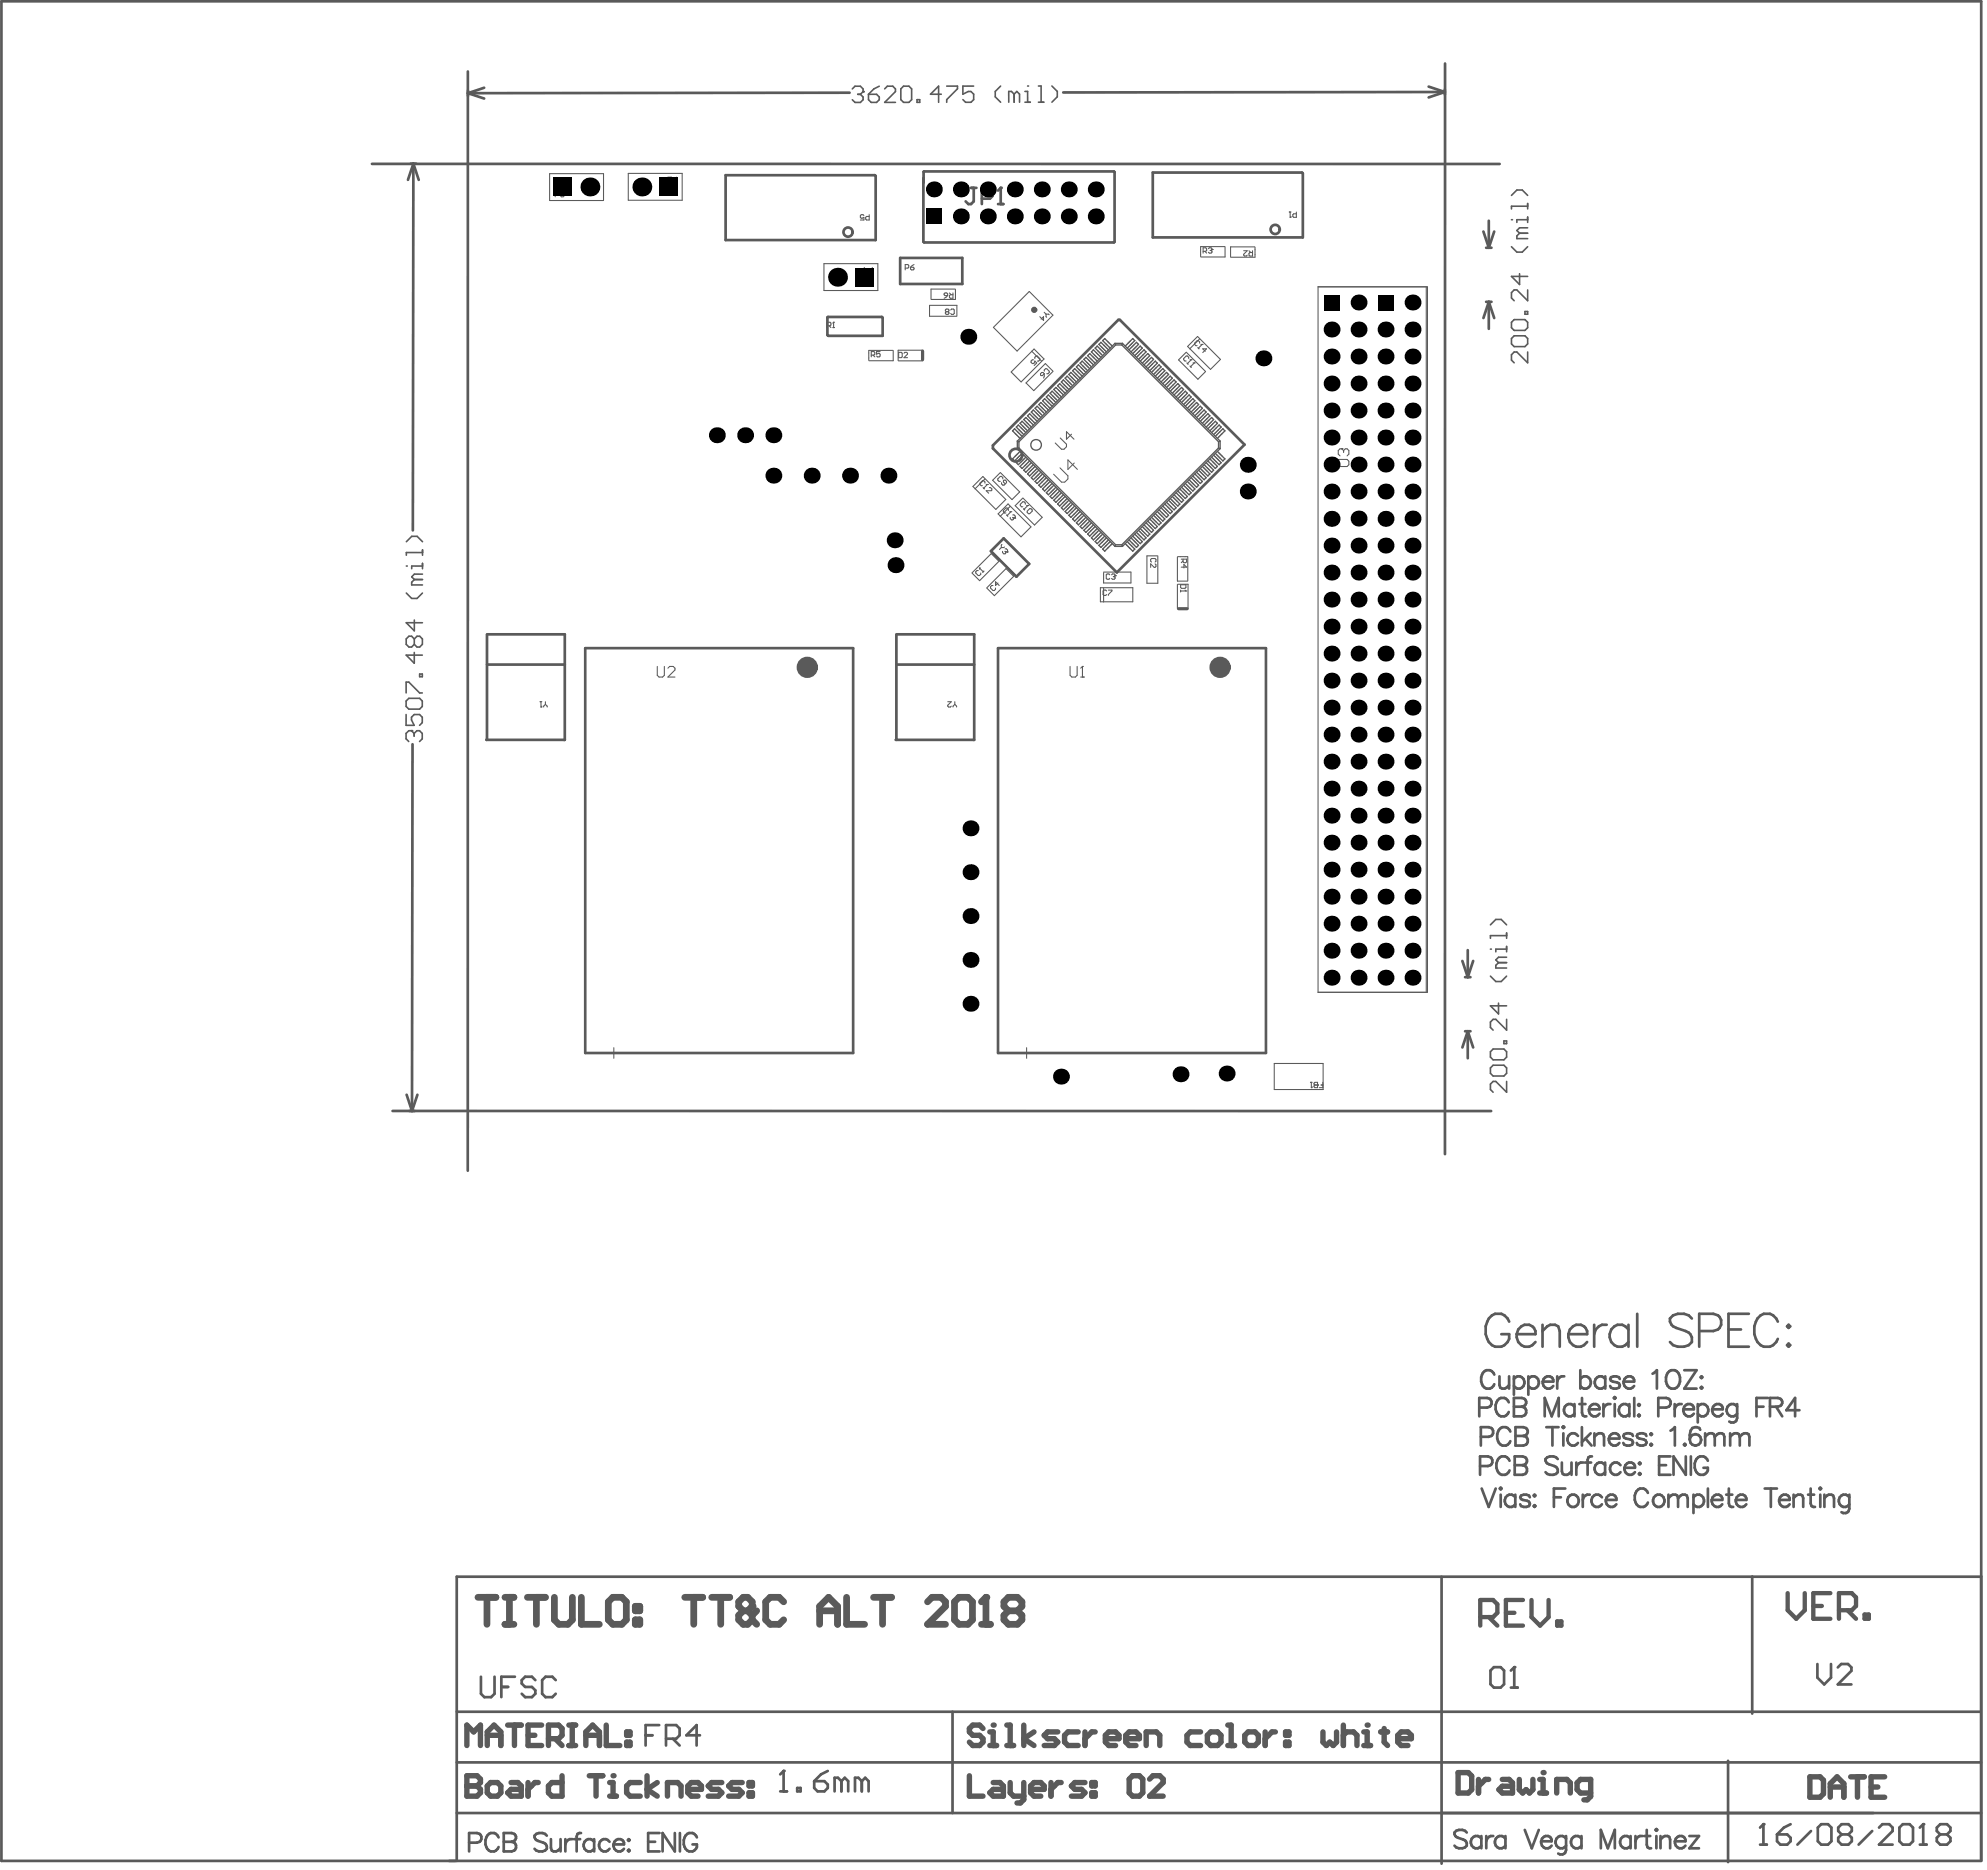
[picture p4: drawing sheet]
<svg xmlns="http://www.w3.org/2000/svg" width="622mm" height="585mm" viewBox="0 0 622 585" stroke-linecap="round" stroke-linejoin="round" font-family="sans-serif">
<g fill="none" stroke="#5a5a5a" stroke-width=".84">
<path d="M227 54.8h46.7l.2 .3v20h-46.9zM288.9 55.7v19.9l.2 .2h59.4l.2-.2v-21.8l-.2-.2h-59.4l-.2 3.6M303.8 58.8h1.7M304.6 58.8v4.2l-.8 .8h-.9l-.8-.8M313.1 58.8v5M360.6 54h46.7l.3 .2v20.1h-47zM307.1 62.1h2.6l.8-.8v-1.7l-.8-.8h-2.6v5M312.2 63.8h1.7M259 99.1h16.9l.2 .3v5.6h-17l-.3-.2v-5.5zM281.6 80.7h19.4v8.1h-19.4zM349.9 100h.4l39 39.1-39.9 40-38.8-38.8v-1zM314 168.4l8 8-4 4-8-8z"/>
<path d="M152.3 198.4h24.4v33h-24.5l.1-.1v-32.7M280.4 198.4h24.4v33h-24.5l.1-.1v-32.7M152.3 207.9h24.4M280.4 207.9h24.4"/>
</g>
<g fill="none" stroke="#5a5a5a" stroke-width=".33">
<path d="M171.9 54.3h16.9v8.4h-16.9zM196.5 54.2h16.9v8.4h-16.9zM375.6 77.2v3.1M375.6 77.1h7.6M383.2 77.2v3.2h-7.5M392.5 77.2h-7.5v3.2M392.6 77.3v3.1M257.8 82.5h16.8v8.4h-16.8zM291.3 93.7h7.6M298.8 90.4h-7.5v3.2M298.9 90.5v3.1M299.3 98.8v-3.3h-8.5v3.4h8.5"/>
<path d="M322 91.2l7.4 7.4-11.2 11.2-7.4-7.4zM385 80.5h7.6M412.3 89.7h34.3v220.7h-34.3zM446.2 89.7v220.7M271.8 109.6v3.1M271.8 109.6h7.5M279.4 109.7v3.1h-7.5M281 112.9h7.5M288.5 109.5h-7.5v3.3M322.7 109.8l3.1 3.1M323.5 109.2l3.1 3.1-7.2 7.2-3.1-3.2zM329.3 116l-2.3-2.3-6 6.1 2.4 2.4 6-6.1"/>
<path d="M371.1 110.2l6 6-2.4 2.4-6-6 2.3-2.3M374.6 105.2l7.2 7.2-3.1 3.1-7.2-7.1zM375.3 106l-3.1 3.1M307.5 149l7.1 7.2-3.1 3.1-7.1-7.1zM308.1 149.8l-3.1 3.1M312.9 147.8l6.1 6.1-2.4 2.4-6.1-6.1 2.3-2.3M315.3 157.6l7.2 7.2-3.1 3.1-7.2-7.2zM316 158.4l-3.1 3.1M320 155.8l6 6-2.4 2.4-6-6 2.3-2.3M304 179.2l6.1-6 2.4 2.4-6 6-2.3-2.3M345.2 178.9h8.6v3.4h-8.6v-3.2M362 173.9h-3.2v8.5h3.4v-8.5"/>
<path d="M368.3 174.2v7.6h3.2M368.5 174.1h3l.1 7.6M308.7 183.9l6-6.1 2.4 2.5-6 6-2.3-2.3M344.2 183.8h10.2v4.4h-10.2zM345.2 183.9v4.4M368.3 182.8v7.5M368.4 182.7h3.3v7.6M190.4 329.4h3.3M192 327.7v3.3M319.5 329.4h3.3M321.2 327.7v3.3M413.9 340.7v-8.1h-15.3v8.2h15.4"/>
</g>
<path d="M314 168.4l8 8-4 4-8-8z" fill="none" stroke="#5a5a5a" stroke-width=".5"/>
<path d="M288.6 109.8v2.7M368.7 190.4h2.7" fill="none" stroke="#5a5a5a" stroke-width="1"/>
<path d="M183.1 202.7h83.8v126.7h-83.8zM312.2 202.7h83.8v126.7h-83.8z" fill="none" stroke="#5a5a5a" stroke-width=".83"/>
<circle cx="313.1" cy="58.8" r=".42" fill="#5a5a5a"/>
<path d="M313.1 58.8l-.9 .8" fill="none" stroke="#5a5a5a" stroke-width=".84"/>
<path d="M173.7 61h.8l.3-.3v-.5l-.3-.3h-.8v1.7M175.3 60.2l.3-.3h.6l.2 .5" fill="none" stroke="#5a5a5a" stroke-width=".33"/>
<circle cx="176.4" cy="60.4" r=".17" fill="#5a5a5a"/>
<path d="M175.9 60.7h.3M176.2 60.7l.2 .3-.2 .6h-.6l-.3-.3M176.4 60.4l-.2 .3M313.2 171.3l-.5 .6M313.4 170.3l-.2 1M314.2 171.1l-1 .2M314.4 171.7h.4l.4 .4-.2 .5" fill="none" stroke="#5a5a5a" stroke-width=".33"/>
<circle cx="315" cy="172.6" r=".17" fill="#5a5a5a"/>
<path d="M376.4 78.6h.8l.3-.3v-.5l-.3-.3h-.8v1.7M376.9 78.6l.6 .6M378 77.8l.3-.3h.6l.2 .6M313.6 172.4v.4l.4 .4 .6-.2v-.4M314.4 172.4l.2 .2M314.6 172.6h.4" fill="none" stroke="#5a5a5a" stroke-width=".33"/>
<circle cx="379.1" cy="78.1" r=".17" fill="#5a5a5a"/>
<path d="M378.6 78.3h.3M378.9 78.3l.2 .3-.2 .6h-.6l-.3-.3M379.1 78.1l-.2 .2M389.1 78.4h1.1l-1.1 1.1 .2 .6h.6l.3-.3M390.7 78.4l.6 .6M391.8 78.4v1.7h-.8l-.3-.3v-.5l.3-.3h.8M258.8 101.9h.9l.2-.3v-.5l-.2-.3h-.9v1.7M259.4 101.9l.5 .6M260.5 102.5h.5M260.8 100.8v1.7" fill="none" stroke="#5a5a5a" stroke-width=".33"/>
<circle cx="260.8" cy="100.8" r=".17" fill="#5a5a5a"/>
<path d="M208.9 55.4h1.1l-1.1 1.1 .3 .6h.5l.3-.3M211.7 55.4v1.7h-.9l-.2-.3v-.6l.2-.2h.9M270.4 83.6v1.7l.8-.8h-1.1M272.9 83.6v1.7h-.9l-.2-.3v-.5l.2-.3h.9M260.8 100.8l-.3 .3M306 178.5h-.4l-.4 .3v.4l.8 .8h.4l.4-.4v-.4M306.4 177.7l1.2 1.1M307.8 178.6l-.4 .4M310.6 183.1h-.4l-.3 .4v.4l.7 .8h.4l.4-.4v-.4M312.2 182.4l-.8 .7v-1.1l1.2 1.1" fill="none" stroke="#5a5a5a" stroke-width=".33"/>
<circle cx="306.4" cy="177.7" r=".17" fill="#5a5a5a"/>
<path d="M296 97.5l-.3 .3 .3 .5h.6l.3-.2-.3-.6M296 97.5l-.3-.3 .3-.5h.6l.3 .3-.3 .5M296 97.5h.6M297.4 97l.3-.3h.5l.3 .3v1.1l-.3 .2h-.5l-.3-.2M320.2 159.1l.4 .4M320.7 157.7v-.4l-.3-.3h-.4l-.8 .7v.4l.4 .4h.4M321.5 158.1l-1.1 1.2M306.4 177.7v.4" fill="none" stroke="#5a5a5a" stroke-width=".33"/>
<circle cx="321.5" cy="158.1" r=".17" fill="#5a5a5a"/>
<path d="M321.1 158.1h.4M322.1 159.1h.4l.4 .4v.4l-.8 .8h-.4l-.4-.4v-.4zM347.2 179.8l-.3-.3h-.6l-.2 .3v1.1l.2 .3h.6l.3-.3M347.7 179.8l.3-.3h.6l.2 .6" fill="none" stroke="#5a5a5a" stroke-width=".33"/>
<circle cx="348.8" cy="180.1" r=".17" fill="#5a5a5a"/>
<path d="M315.5 159.7v-.4l-.4-.4h-.4l-.8 .8v.4l.4 .4h.4M314.9 161l.4 .4M316.2 160.1l-1.1 1.1M348.3 180.4h.3M348.6 180.4l.2 .2-.2 .6h-.6l-.3-.3M348.8 180.1l-.2 .3" fill="none" stroke="#5a5a5a" stroke-width=".33"/>
<circle cx="316.2" cy="160.1" r=".17" fill="#5a5a5a"/>
<path d="M315.8 160.1h.4M316.8 161h.4l.4 .4-.2 .6" fill="none" stroke="#5a5a5a" stroke-width=".33"/>
<circle cx="317.4" cy="162" r=".17" fill="#5a5a5a"/>
<path d="M325.5 116.9l.4-.4h.4l.4 .4-.6 .6-.6-.2zM326.7 116.1v-.4l.4-.4h.4l.7 .8v.4l-.3 .4h-.4M326.7 116.9l-.2 1.4M374.7 108.7l.4 .4M375.3 107.3v-.4l-.4-.3h-.4l-.8 .7v.4l.4 .4h.4M376.1 107.7l-1.2 1.2M316 161.8v.4l.4 .4 .6-.2v-.4M316.8 161.8l.2 .2M317 162h.4M346.2 184.9l-.3-.3h-.6l-.2 .3v1.1l.2 .2h.6l.3-.2M346.7 184.6h1.1l-1.1 1.6" fill="none" stroke="#5a5a5a" stroke-width=".33"/>
<circle cx="376.1" cy="107.7" r=".17" fill="#5a5a5a"/>
<path d="M323.3 112.5h-.4l-.3 .4v.4l.3 .4h.4l.4-.8 .6 .6-.8 .8M323.7 112.2v-.4l.4-.4h.4l.8 .8v.3l-.4 .4h-.4M375.7 107.7h.4M377 109.9l-.7-.8h1.1l-1.1 1.2M307.5 152.5l.4 .4M308.1 151.1v-.3l-.4-.4h-.4l-.7 .7v.4l.3 .4h.4M308.9 151.5l-1.2 1.2M313.3 151v.4l.4 .3h.4l.8-.7v-.4l-.4-.4-.6 .2v.4l.6 .6M313.7 149.8v-.4l-.4-.4h-.4l-.8 .8v.4l.4 .4h.4" fill="none" stroke="#5a5a5a" stroke-width=".33"/>
<circle cx="308.9" cy="151.5" r=".17" fill="#5a5a5a"/>
<g fill="none" stroke="#5a5a5a" stroke-width=".33">
<path d="M270.3 67.4l-.3-.2h-.6l-.3 .2v.6l.3 .3 .9-.3v.8h-1.2M271.9 67.2v1.6h-.8l-.3-.3v-.5l.3-.3h.8M283.2 83.9h.8l.3-.3v-.6l-.3-.2h-.8v1.6M284.8 83.6h.9l.2 .5-.2 .3h-.6l-.3-.3zM285.9 82.8l-1.1 .8M295.6 91.6h.6l.3 .3v.6h-.9l-.3-.3zM296.5 92.5l-1.2 .8M297 91.6l.6 .6M298.1 91.6v1.7h-.8l-.3-.3v-.5l.3-.3h.8M325.3 99l1.2 1.2v-1.2l-.8 .8M326.6 97.7l.6 .6M327.2 98.3l1 .2"/>
<path d="M327.2 98.3l.2 .9M272.6 111.1h.8l.3-.3v-.6l-.3-.2h-.8v1.6M273.1 111.1l.6 .5M275.3 110h-1.1v.8l.6-.3 .5 .3v.6l-.3 .2h-.5l-.3-.2M281.1 110.2h.9l.2 .3v1.1l-.2 .3h-.9zM282.8 110.5l.3-.3h.5l.3 .3v.3l-1.1 1.1h1.1M371.3 113.5l.4 .4M371.9 112.1v-.4l-.4-.3h-.4l-.8 .7v.4l.4 .4h.4M372.6 112.5l-1.1 1.2M331.7 137l1.9 1.9v.8l-.8 .8h-.7l-2-1.9M335.2 135.8l-1.6 1.6v-2.4l2.4 2.4M308.5 151.5h.4"/>
<path d="M309.5 152.5h.4l.4 .4v.4l-.2 .2h-1.6l.8 .8M360.2 175.8l-.2-.3v-.5l.2-.3h1.1l.3 .3v.5l-.3 .3M361.3 176.4l.3 .2v.6l-.3 .3h-.2l-1.1-1.1v1.1"/>
</g>
<circle cx="372.6" cy="112.5" r=".17" fill="#5a5a5a"/>
<path d="M372.2 112.5h.4M372.2 114.5l.4 .4M373.6 113.5l-1.2 1.2" fill="none" stroke="#5a5a5a" stroke-width=".33"/>
<circle cx="373.6" cy="113.5" r=".17" fill="#5a5a5a"/>
<path d="M373.2 113.5h.4M369.3 182.9h1.7v.8l-.3 .3h-1.1l-.3-.3zM369.3 184.6v.5M369.3 184.9h1.7" fill="none" stroke="#5a5a5a" stroke-width=".33"/>
<circle cx="371" cy="184.9" r=".17" fill="#5a5a5a"/>
<path d="M418.6 143.7h2.8l.6 .6v1.1l-.6 .5h-2.8M419.8 140.4h-.6l-.6 .5v1.1l.6 .6M369.5 174.9h1.7v.8l-.3 .3h-.5l-.3-.3v-.8M369.5 177.4h1.7l-.8-.8v1.1M370.1 175.5l-.6 .5M370.7 184.6l.3 .3" fill="none" stroke="#5a5a5a" stroke-width=".33"/>
<circle cx="419.8" cy="140.4" r=".17" fill="#5a5a5a"/>
<path d="M419.8 140.4l.5 .5M420.3 140.9v.6M420.3 140.9l.6-.5h.5l.6 .5v1.1l-.6 .6M169 219.5h.5M169.2 219.5v1.7M170.6 219.5v.8M170.6 220.3l.6 .9M170.6 220.3l-.5 .9" fill="none" stroke="#5a5a5a" stroke-width=".33"/>
<circle cx="169.2" cy="221.2" r=".17" fill="#5a5a5a"/>
<path d="M296.5 219.5h1.1l-1.1 1.1 .3 .6h.5l.3-.3M298.7 219.5v.8M334.7 208.4v2.8l.6 .6h1.1l.6-.6v-2.8M338.1 211.8h1.1M338.6 208.4v3.4M169.5 220.9l-.3 .3M298.7 220.3l.5 .9M298.7 220.3l-.6 .9" fill="none" stroke="#5a5a5a" stroke-width=".33"/>
<circle cx="338.6" cy="208.4" r=".17" fill="#5a5a5a"/>
<path d="M205.6 208.4v2.8l.6 .6h1.1l.5-.6v-2.8M208.9 209l.6-.6h1.1l.5 .6v.6l-2.2 2.2h2.2M338.6 208.4l-.5 .6M412.2 339.4h-.9l-.2-.6 .2-.3h.9v1.7M413.3 339.4h.5M413.8 338.5v1.7h-1.1" fill="none" stroke="#5a5a5a" stroke-width=".33"/>
<circle cx="412.2" cy="339.4" r=".17" fill="#5a5a5a"/>
<path d="M409.9 338.5h.6M410.2 338.5v1.7M412.2 339.4h-.9l-.2 .3 .2 .5h.9" fill="none" stroke="#5a5a5a" stroke-width=".33"/>
<circle cx="410.2" cy="340.2" r=".17" fill="#5a5a5a"/>
<path d="M403.3 66.3h.6M403.6 66.3v1.7M405.5 66.3v1.7h-.8l-.3-.3v-.6l.3-.2h.8M410.5 339.9l-.3 .3" fill="none" stroke="#5a5a5a" stroke-width=".33"/>
<circle cx="403.6" cy="68" r=".17" fill="#5a5a5a"/>
<path d="M403.9 67.7l-.3 .3" fill="none" stroke="#5a5a5a" stroke-width=".33"/>
<g fill="none" stroke="#5a5a5a" stroke-width=".84">
<path d="M.4 .4h619.4v581.7h-619.4zM452.1 19.9l-.1 341.1M146.4 22.4l-.1 343.8M146.4 28.3v1.7M146.4 29.1l5.1 1.7M151.5 27.4l-5.1 1.7M265.8 29l-119.4 .1M446.9 27.1l5.1 1.7M452 27.9v1.7M452 28.8l-5.1 1.7M452 28.8l-119.4 .1M116.4 51.3h352.7"/>
<path d="M128.5 51.2h1.7M129.3 51.2l1.7 5.1M129.3 51.2l-1.7 5.1M129.3 51.2l-.2 114.7M464.1 72.4l1.6 5.1M464.9 77.5h1.7M465.7 69v8.5M467.4 72.4l-1.7 5.1M464.9 94.4h1.7M465.7 94.4l1.7 5.1M465.7 94.4l-1.6 5.1M465.7 94.4v8.5"/>
<path d="M129.1 232.8l-.2 114.7M459.2 297.2v8.4M457.5 300.6l1.7 5M458.3 305.6h1.7M460.9 300.6l-1.7 5M458.3 322.6h1.7M459.2 322.6l1.7 5M459.2 322.6l-1.7 5M459.2 322.6v8.4M122.8 347.5h343.7M127.2 342.4l1.7 5.1M130.6 342.4l-1.7 5.1"/>
<path d="M472.1 413.4a3.6 3.6 0 0 0-3.4-2.6 3.6 3.6 0 0 0-3.4 2.6 5.8 5.8 0 0 0 2.4 7.8 3.5 3.5 0 0 0 4.4-3.9h-2.4M474.5 417.3a3.2 3.2 0 0 0 1.9 3.7 3.2 3.2 0 0 0 3.9-1.2M475.9 414.9a2.72 2.72 0 0 1 3.1-.3 2.72 2.72 0 0 1 1.3 2.7h-5.8l.5-1.5zM482.5 416.3l1.5-1.4 1-.5h1.5l.9 .5 .5 1.4v4.9M482.5 414.4v6.8M490.6 417.3a3.2 3.2 0 0 0 1.9 3.7 3.2 3.2 0 0 0 4-1.2M492.1 414.9a2.72 2.72 0 0 1 3-.3 2.72 2.72 0 0 1 1.4 2.7h-5.9l.5-1.5zM498.7 414.4v6.8M502.6 414.4a3.3 3.3 0 0 0-3.9 2.9M509.4 415.8a3.2 3.2 0 0 0-4-1.3 3.2 3.2 0 0 0-1.8 3.8 3.2 3.2 0 0 0 2.3 2.9 3.2 3.2 0 0 0 3.5-1.4M509.4 414.4v6.8M512.2 410.9v10.3"/>
<path d="M529.3 412.4a4.5 4.5 0 0 0-6.9 0 2.63 2.63 0 0 0 2 2.9l2.9 1a2.79 2.79 0 0 1 2 3.5 4.5 4.5 0 0 1-6.9 0M531.6 416.3h4.4a2.7 2.7 0 0 0 2.5-2.7 2.7 2.7 0 0 0-2.5-2.7h-4.4v10.3M540.7 415.8h3.9M547.1 410.9h-6.4v10.3h6.4M556.2 413.4a3.6 3.6 0 0 0-3.5-2.6 3.6 3.6 0 0 0-3.4 2.6 5.8 5.8 0 0 0 2.4 7.8 3.7 3.7 0 0 0 4.5-2.4M559.5 414.4l.5 .5-.5 .4-.5-.4zM467.5 430a2.11 2.11 0 0 0-2.4-1.4 2.11 2.11 0 0 0-1.7 2.2 2.64 2.64 0 0 0 2.7 3.5l.5-.2 .9-1.1M469.1 430.5v2.7l.3 .9 .5 .2h.8l1.4-1.1M472 438.6a2.11 2.11 0 0 0-2.4-1.4 2.11 2.11 0 0 0-1.7 2.2 2.64 2.64 0 0 0 2.7 3.6l.6-.3 .8-1.1M472.1 430.5v3.8M473.6 431.3a1.9 1.9 0 0 1 3.3 .5 1.9 1.9 0 0 1-2.2 2.5l-1.1-.8M473.6 430.5v5.8"/>
<path d="M473.6 437.3h2.5l.8 .2a1.33 1.33 0 0 1 0 2.2l-.8 .3a1.51 1.51 0 0 1 1.4 1.5 1.51 1.51 0 0 1-1.4 1.5h-2.5zM473.6 440h2.5M478.1 431.3a1.9 1.9 0 0 1 3.3 .5 1.9 1.9 0 0 1-2.2 2.5l-1.1-.8M478.1 430.5v5.8M482.6 432.1a1.81 1.81 0 0 0 1.1 2.1 1.81 1.81 0 0 0 2.2-.7M482.9 431.3a1.59 1.59 0 0 1 1.9-.8 1.59 1.59 0 0 1 1.1 1.6h-3.3zM487.1 430.5v3.8M489.3 430.5a1.85 1.85 0 0 0-2.2 1.6M492.5 440a1.9 1.9 0 0 0-3.2 .5 1.9 1.9 0 0 0 2.1 2.5l1.1-.8M492.5 439.2v3.8M494.1 439.2h1.9M494.4 431.3a1.9 1.9 0 0 1 3.3 .5 1.9 1.9 0 0 1-2.2 2.5l-1.1-.8"/>
<path d="M494.4 428.6v5.7M494.9 437.3v4.6l.3 .8 1.1 .3M497.9 439.4a1.52 1.52 0 0 1 1.7-.1 1.52 1.52 0 0 1 .8 1.5h-3.3l.3-.8zM501.6 439.2v3.8M502.2 431.3a1.9 1.9 0 0 0-3.3 .5 1.9 1.9 0 0 0 2.2 2.5l1.1-.8M502.2 430.5v3.8M503.8 439.2a1.85 1.85 0 0 0-2.2 1.6M505.1 439.2v3.8M505.1 437l.3 .3-.3 .2-.2-.2zM506.7 431.3a1.74 1.74 0 0 0-3 0l.3 .6 2.4 .8 .3 .8a1.74 1.74 0 0 1-3 0M507.9 432.1a1.81 1.81 0 0 0 1.1 2.1 1.81 1.81 0 0 0 2.2-.7M508.7 430.8a1.52 1.52 0 0 1 1.7-.2 1.52 1.52 0 0 1 .8 1.5h-3.3l.3-.8z"/>
<path d="M509.7 440a1.9 1.9 0 0 0-3.3 .5 1.9 1.9 0 0 0 2.2 2.5l1.1-.8M509.7 439.2v3.8M511.2 437.3v5.7M512.4 439.4l.3-.2 .3 .2-.3 .3zM517 429.7l1.3-1.1v5.7M522.3 428.9a2.19 2.19 0 0 1 3.3 1.9 2.64 2.64 0 0 1-2.8 3.5 3.4 3.4 0 0 1-.5-5.4zM523.9 439.2v3.8M526.1 439.2a1.85 1.85 0 0 0-2.2 1.6M526.9 428.6h3.8l-3.8 5.7h3.8M527.4 439.4a1.52 1.52 0 0 1 1.7-.1 1.52 1.52 0 0 1 .8 1.5h-3.3l.3-.8zM531.1 440a1.9 1.9 0 0 1 3.3 .5 1.9 1.9 0 0 1-2.2 2.5l-1.1-.8M531.1 439.2v5.7"/>
<path d="M532.3 430.5l.3 .3-.3 .2-.3-.2zM532.3 433.8l.3 .3-.3 .2-.3-.2zM536.5 439.4a1.52 1.52 0 0 1 1.7-.1 1.52 1.52 0 0 1 .7 1.5h-3.3l.3-.8zM543.4 440a1.9 1.9 0 0 0-3.3 .5 1.9 1.9 0 0 0 2.2 2.5l1.1-.8M543.4 439.2v4.4a1.51 1.51 0 0 1-.9 1.3 1.51 1.51 0 0 1-1.5-.2M549.5 440h2.2M553 437.3h-3.5v5.7M553.7 440h2.5l.8-.3a1.33 1.33 0 0 0 0-2.2l-.8-.2h-2.5v5.7M555.6 440l1.9 3M559.5 420.3l.5 .4-.5 .5-.5-.5zM462.8 440.3h2.4a1.51 1.51 0 0 0 1.4-1.5 1.51 1.51 0 0 0-1.4-1.5h-2.4v5.7M463 458.6h2.5a1.51 1.51 0 0 0 1.4-1.6 1.51 1.51 0 0 0-1.4-1.5h-2.5v5.8"/>
<path d="M463.3 449.4h2.4a1.51 1.51 0 0 0 1.4-1.5 1.51 1.51 0 0 0-1.4-1.5h-2.4v5.8M472.2 456.9a2.11 2.11 0 0 0-2.4-1.4 2.11 2.11 0 0 0-1.7 2.2 2.65 2.65 0 0 0 2.8 3.6l1.1-.8 .2-.6M472.5 447.8a2.11 2.11 0 0 0-2.4-1.4 2.11 2.11 0 0 0-1.7 2.2 2.64 2.64 0 0 0 2.7 3.6l.6-.3 .8-1.1M473.8 455.5h2.5l.8 .3a1.33 1.33 0 0 1 0 2.2l-.8 .3a1.51 1.51 0 0 1 1.4 1.5 1.51 1.51 0 0 1-1.4 1.5h-2.5zM473.8 458.3h2.5M474.1 446.4h2.5l.8 .3a1.33 1.33 0 0 1 0 2.2l-.8 .2a1.51 1.51 0 0 1 1.4 1.5 1.51 1.51 0 0 1-1.4 1.6h-2.5zM474.1 449.1h2.5M483.2 443v-5.7l2.2 5.7 2.2-5.7v5.7M483.7 446.4h3.9M485.6 446.4v5.8M487.3 456.4a2.52 2.52 0 0 0-3.8 0 1.47 1.47 0 0 0 1.1 1.6l1.6 .6a1.4 1.4 0 0 1 1.1 1 1.4 1.4 0 0 1-.5 1.4 2.64 2.64 0 0 1-3.3-.5M488.6 457.5v2.7l.3 .8 .5 .3h.8l1.4-1.1"/>
<path d="M489.1 446.1l.2 .3-.2 .3-.3-.3zM489.1 448.3v3.9M491.6 457.5v3.8M493.1 457.5v3.8M493.6 449.1a1.9 1.9 0 0 0-3.3 .5 1.9 1.9 0 0 0 2.2 2.6l1.1-.9M494.9 446.4v5.8M495.3 457.5a1.85 1.85 0 0 0-2.2 1.6M495.8 457.5h1.9M496 450l1.9 2.2M497.1 440.8a1.81 1.81 0 0 0 1.1 2.1 1.81 1.81 0 0 0 2.2-.7M497.6 448.3l-2.7 2.8M498 455.5l-1.1 .3-.2 .8v4.7"/>
<path d="M498.8 448.3v3.9M498.8 449.4l1.4-1.1h.8l.5 .3 .3 .8v2.8M502.1 458.3a1.9 1.9 0 0 0-3.3 .5 1.9 1.9 0 0 0 2.2 2.5l1.1-.8M502.1 457.5v3.8M503.3 450a1.81 1.81 0 0 0 1.1 2 1.81 1.81 0 0 0 2.2-.7M504.1 448.6a1.52 1.52 0 0 1 1.7-.2 1.52 1.52 0 0 1 .8 1.6h-3.3l.3-.9zM506.9 458.3a1.9 1.9 0 0 0-3.2 .5 1.9 1.9 0 0 0 2.1 2.5l1.1-.8M508.2 459.1a1.81 1.81 0 0 0 1.1 2.1 1.81 1.81 0 0 0 2.2-.7M509 457.7a1.52 1.52 0 0 1 1.7-.1 1.52 1.52 0 0 1 .8 1.5h-3.3l.3-.8zM510.8 449.1a1.74 1.74 0 0 0-3 0l.3 .6 .5 .3 2 .5 .2 .8a1.74 1.74 0 0 1-3 0M512.4 442.7l.3-.2 .3 .2-.3 .3zM513 457.5l.2 .2-.2 .3-.3-.3z"/>
<path d="M515 449.1a1.74 1.74 0 0 0-3 0l.3 .6 .6 .3 1.9 .5 .2 .8a1.74 1.74 0 0 1-3 0M516.5 448.3l.3 .3-.3 .3-.2-.3zM516.5 451.6l.3 .3-.3 .3-.2-.3zM518.8 440.3h2.4a1.51 1.51 0 0 0 1.5-1.5 1.51 1.51 0 0 0-1.5-1.5h-2.4v5.7M519 458.3h2.2M522.6 455.5h-3.6v5.8h3.6M522.6 447.5l1.3-1.1v5.8M526.6 440.8a1.81 1.81 0 0 0 1.1 2.1 1.81 1.81 0 0 0 2.2-.7M527.1 451.6l.2 .3-.2 .3-.3-.3zM527.4 455.5v5.8l-3.9-5.8v5.8M529 455.5v5.8M531.9 447.2a1.69 1.69 0 0 0-2.5-.5l-.5 .8-.3 2.7"/>
<path d="M533.4 449.4l1.4-1.1h.8l.6 .3 .2 .8M533.4 448.3v3.9M534.3 456.9a2.11 2.11 0 0 0-2.4-1.4 2.11 2.11 0 0 0-1.7 2.2 2.64 2.64 0 0 0 2.7 3.6 1.94 1.94 0 0 0 1.4-2.2h-1.4M535.6 440.8a1.81 1.81 0 0 0 1.1 2.1 1.81 1.81 0 0 0 2.2-.7M536.4 449.4l1.4-1.1h.8l.6 .3 .2 .8v2.8M536.4 449.4v2.8M541.2 449.4l1.4-1.1h.8l.6 .3 .3 .8M541.2 448.3v3.9M544.3 449.4l1.3-1.1h.8l.6 .3 .3 .8v2.8M544.3 449.4v2.8M562.9 441.1h-4.1l2.8-3.8v5.7M513 460.7l.2 .3-.2 .3-.3-.3z"/>
<path d="M451 493.2v89.7M548.1 493.1v42.9M619.8 493.2h-476.9v88.9M142.9 535.4h476.5M298 535.4v31.7M142.9 551.2h476.9M245.1 553.9v6.4M540.6 550.8v31.6M142.9 567.1h476.9M146.7 576.4h2.5a1.51 1.51 0 0 0 1.4-1.6 1.51 1.51 0 0 0-1.4-1.5h-2.5v5.8M156 574.7a2.11 2.11 0 0 0-2.4-1.4 2.11 2.11 0 0 0-1.7 2.2 2.65 2.65 0 0 0 2.7 3.6l1.1-.8 .3-.6M157.6 573.3h2.5l.8 .3a1.33 1.33 0 0 1 0 2.2l-.8 .3a1.51 1.51 0 0 1 1.4 1.5 1.51 1.51 0 0 1-1.4 1.5h-2.5z"/>
<path d="M157.6 576.1h2.5M171.1 574.2a2.52 2.52 0 0 0-3.9 0 1.47 1.47 0 0 0 1.1 1.6l1.7 .6a1.4 1.4 0 0 1 1 1 1.4 1.4 0 0 1-.5 1.4 2.64 2.64 0 0 1-3.3-.5M172.3 575.3v2.7l.3 .8 .6 .3h.8l1.4-1.1M175.4 575.3v3.8M176.9 575.3v3.8M179.1 575.3a1.85 1.85 0 0 0-2.2 1.6M179.6 575.3h1.9M181.8 573.3l-1.1 .3-.3 .8v4.7M185.9 576.1a1.9 1.9 0 0 0-3.3 .5 1.9 1.9 0 0 0 2.2 2.5l1.1-.8M185.9 575.3v3.8M190.7 576.1a1.9 1.9 0 0 0-3.3 .5 1.9 1.9 0 0 0 2.2 2.5l1.1-.8M191.9 576.9a1.81 1.81 0 0 0 1.1 2.1 1.81 1.81 0 0 0 2.2-.7"/>
<path d="M192.7 575.5a1.52 1.52 0 0 1 1.7-.1 1.52 1.52 0 0 1 .8 1.5h-3.3l.3-.8zM196.7 575.3l.3 .2-.3 .3-.3-.3zM196.7 578.5l.3 .3-.3 .3-.3-.3zM202.8 576.1h2.2M206.3 573.3h-3.5v5.8h3.5M211.1 573.3v5.8l-3.8-5.8v5.8M212.7 573.3v5.8M218 574.7a2.11 2.11 0 0 0-2.4-1.4 2.11 2.11 0 0 0-1.7 2.2 2.64 2.64 0 0 0 2.7 3.6 1.94 1.94 0 0 0 1.4-2.2h-1.4M244.1 560.3h2.1M458.8 573.2a2.52 2.52 0 0 0-3.8 0 1.47 1.47 0 0 0 1.1 1.6l1.7 .6a1.4 1.4 0 0 1 1 1 1.4 1.4 0 0 1-.5 1.4 2.64 2.64 0 0 1-3.3-.5M463.4 575.1a1.9 1.9 0 0 0-3.3 .5 1.9 1.9 0 0 0 2.2 2.5l1.1-.8M463.4 574.3v3.8"/>
<path d="M465 574.3v3.8M467.1 574.3a1.85 1.85 0 0 0-2.1 1.6M470.9 575.1a1.9 1.9 0 0 0-3.2 .5 1.9 1.9 0 0 0 2.2 2.5l1-.8M470.9 574.3v3.8M477 572.4l2.2 5.7 2.2-5.7M482.1 575.9a1.81 1.81 0 0 0 1.1 2.1 1.81 1.81 0 0 0 2.2-.7M482.4 575.1a1.59 1.59 0 0 1 1.8-.8 1.59 1.59 0 0 1 1.2 1.6h-3.3zM489.9 575.1a1.9 1.9 0 0 0-3.3 .5 1.9 1.9 0 0 0 2.2 2.5l1.1-.8M489.9 574.3v4.4a1.51 1.51 0 0 1-.9 1.3 1.51 1.51 0 0 1-1.5-.2M494.7 575.1a1.9 1.9 0 0 0-3.3 .5 1.9 1.9 0 0 0 2.2 2.5l1.1-.8M494.7 574.3v3.8M500.8 578.1v-5.7l2.2 5.7 2.2-5.7v5.7"/>
<path d="M510.1 575.1a1.9 1.9 0 0 0-3.3 .5 1.9 1.9 0 0 0 2.2 2.5l1.1-.8M510.1 574.3v3.8M511.6 574.3v3.8M513.8 574.3a1.85 1.85 0 0 0-2.2 1.6M514.3 574.3h2M515.2 572.4v4.6l.2 .8 1.1 .3M518.2 572.1l.2 .3-.2 .2-.3-.2zM518.2 574.3v3.8M519.5 575.4l1.3-1.1h.8l.6 .3 .3 .8v2.7M519.5 574.3v3.8M524 575.9a1.81 1.81 0 0 0 1 2.1 1.81 1.81 0 0 0 2.3-.7M524.2 575.1a1.59 1.59 0 0 1 1.9-.8 1.59 1.59 0 0 1 1.2 1.6h-3.3z"/>
<path d="M528.5 574.3h3l-3 3.8h3"/>
<circle cx="265.3" cy="72.6" r="1.43"/>
<circle cx="398.9" cy="71.8" r="1.43"/>
<circle cx="323.5" cy="96.9" r=".56"/>
<circle cx="317.8" cy="142.4" r="1.98"/>
<circle cx="530.4" cy="450.4" r="1.79"/>
</g>
<g fill="none" stroke="#5a5a5a" stroke-width="3.3">
<circle cx="252.5" cy="208.7" r="1.66"/>
<circle cx="381.7" cy="208.7" r="1.66"/>
</g>
<path d="M331.6 146.3l2.5 2.5v1l-1 1h-1l-2.5-2.5M336.1 144.8l-2 2v-3l3 3" fill="none" stroke="#5a5a5a" stroke-width=".31"/>
<g fill="none" stroke="#5a5a5a" stroke-width=".42">
<path d="M332.1 119.5l2.3 2.3M332.6 118.9l-.5 .6M332.7 118.9l2.3 2.3M333.2 118.3l2.4 2.4M333.8 117.7l-.6 .6M333.9 117.7l2.3 2.3M334.4 117.1l2.3 2.4M335 116.5l-.6 .6M335 116.5l2.4 2.3M335.6 116l2.3 2.3M336.2 115.3l-.6 .6M336.2 115.3l2.3 2.4"/>
<path d="M336.8 114.8l2.3 2.3M337.3 114.2l-.5 .5M337.4 114.2l2.3 2.3M337.9 113.6l2.4 2.3M338.5 113l-.6 .6M338.6 113l2.3 2.3M339.1 112.4l2.3 2.4M339.7 111.8l-.6 .6M339.7 111.8l2.4 2.3M340.3 111.3l2.3 2.3M340.9 110.6l-.6 .6M340.9 110.6l2.3 2.4"/>
<path d="M341.5 110.1l2.3 2.3M342 109.5l-.5 .5M342.1 109.5l2.3 2.3M342.6 108.9l.6-.6 2.4 2.3M342.6 108.9l2.4 2.3M343.8 107.7l.6-.6 2.4 2.3M343.8 107.7l2.3 2.4M345 106.5l.6-.6 2.3 2.4M345 106.6l2.3 2.3M348.8 107.4l-30.6 30.6M348.8 107.4l.2 .5M348.8 107.4h2.3"/>
<path d="M349 107.9l-30.3 30.3M349 107.9h1.9M350.9 107.9l30.3 30.3M351.1 107.4l-.2 .5M351.1 107.4l30.6 30.6M355 106.5l-.6-.6-2.4 2.4M355 106.6l-2.4 2.3M356.1 107.7l-.5-.6-2.4 2.3M356.1 107.7l-2.3 2.4M357.3 108.9l-.6-.6-2.3 2.3M357.3 108.9l-2.3 2.3M358.5 110.1l-2.3 2.3"/>
<path d="M358.5 110l-.6-.5-2.4 2.3M359.7 111.2l-.6-.6-2.4 2.4M359.7 111.3l-2.4 2.3M360.8 112.4l-.5-.6-2.4 2.3M360.8 112.4l-2.3 2.4M362 113.6l-.6-.6-2.3 2.3M362 113.6l-2.3 2.3M363.2 114.7l-.6-.5-2.4 2.3M363.2 114.8l-2.3 2.3M364.4 115.9l-.6-.6-2.4 2.4M364.4 116l-2.4 2.3M365.5 117.1l-.5-.6-2.4 2.3"/>
<path d="M365.5 117.1l-2.3 2.4M366.7 118.3l-.6-.6-2.3 2.3M366.7 118.3l-2.3 2.4M367.9 119.5l-2.3 2.3M367.9 119.5l-.6-.6-2.4 2.3M317.4 134.2l-.6 .5 2.3 2.4M317.4 134.2l2.3 2.3M318.2 138l.5 .2M318.2 138v2.3M318.5 133l-.5 .6 2.3 2.3M318.6 133l2.3 2.3M318.7 138.2v1.9"/>
<path d="M319.7 131.8l-.6 .6 2.4 2.4M319.8 131.8l2.3 2.3M320.9 130.6l-.6 .6 2.3 2.4M320.9 130.6l2.4 2.4M322.1 129.4l-.6 .6 2.3 2.4M322.1 129.4l2.3 2.4M323.2 128.3l-.5 .6 2.3 2.3M323.3 128.3l2.3 2.3M324.4 127.1l-.6 .6 2.4 2.4M324.5 127.1l2.3 2.3M325.6 125.9l-.6 .6 2.3 2.4M325.6 125.9l2.4 2.3"/>
<path d="M326.8 124.7l-.6 .6 2.3 2.4M326.8 124.7l2.3 2.4M327.9 123.6l-.5 .6 2.3 2.3M328 123.6l2.3 2.3M328.5 123l2.4 2.4M329.1 122.4l-.6 .6M329.2 122.4l2.3 2.3M329.7 121.9l2.3 2.3M330.3 121.2l-.6 .6M330.3 121.2l2.4 2.3M330.9 120.7l2.3 2.3M331.5 120l-.6 .6"/>
<path d="M331.5 120l2.3 2.4M368.4 120l-2.3 2.4M368.5 120l.6 .6M369.1 120.7l-2.4 2.3M369.6 121.2l-2.3 2.3M369.7 121.2l.5 .6M370.2 121.9l-2.3 2.3M370.8 122.4l-2.3 2.3M370.8 122.4l.6 .6M371.4 123l-2.3 2.4M372 123.6l-2.4 2.3M372 123.6l.6 .6-2.3 2.3"/>
<path d="M373.1 124.7l-2.3 2.4M373.2 124.7l.6 .6-2.4 2.4M374.3 125.9l-2.3 2.3M374.4 125.9l.5 .6-2.3 2.4M375.5 127.1l-2.3 2.3M375.5 127.1l.6 .6-2.3 2.4M376.7 128.3l-2.4 2.3M376.7 128.3l.6 .6-2.3 2.3M377.8 129.4l-2.3 2.4M377.9 129.4l.6 .6-2.4 2.4M379 130.6l-2.3 2.4M379 130.6l.6 .6-2.3 2.4"/>
<path d="M380.2 131.8l-2.3 2.3M380.2 131.8l.6 .6-2.3 2.4M381.2 138.2v1.9M381.4 133l-2.4 2.3M381.4 133l.6 .6-2.3 2.3M381.7 138l-.5 .2M381.7 138v2.3M382.5 134.2l-2.3 2.3M382.6 134.2l.6 .5-2.4 2.4M316.8 143.6l.6 .5M318 144.7l.5 .6M318.2 140.3l30.6 30.6"/>
<path d="M318.7 140.1l-.5 .2M318.7 140.1l30.3 30.3M319.1 141.2l-2.3 2.3M319.1 145.9l.6 .6M319.7 141.8l-2.3 2.3M320.3 142.4l-2.3 2.3M320.3 147.1l.6 .6M320.9 143l-2.3 2.3M321.5 143.5l-2.4 2.4M321.5 148.3l.6 .5M322.1 144.2l-2.3 2.3M322.6 144.7l-2.3 2.3"/>
<path d="M322.7 149.4l.5 .6M323.3 145.3l-2.4 2.4M323.8 145.9l-2.3 2.3M323.8 150.6l.6 .6M324.4 146.5l-2.3 2.3M325 147.1l-2.3 2.3M325 151.8l.6 .6M325.6 147.7l-2.3 2.3M326.2 148.2l-2.4 2.4M326.2 153l.6 .6M326.8 148.9l-2.3 2.3M327.3 149.4l-2.3 2.3"/>
<path d="M327.4 154.1l.5 .6M328 150l-2.4 2.4M328.5 150.6l-2.3 2.3M328.5 155.3l.6 .6M329.1 151.2l-2.3 2.4M329.7 151.8l-2.3 2.3M329.7 156.5l.6 .6M330.3 152.4l-2.3 2.3M330.9 152.9l-2.4 2.4M330.9 157.7l.6 .6M331.5 153.6l-2.3 2.3M332 154.1l-2.3 2.3"/>
<path d="M332.1 158.8l.5 .6M332.7 154.8l-2.4 2.3M333.2 155.3l-2.3 2.3M333.8 155.9l-2.3 2.4M334.4 156.5l-2.3 2.3M335 157.1l-2.3 2.3M335.6 157.6l-2.4 2.4M336.2 158.3l-2.3 2.3M336.7 158.8l-2.3 2.4 .6 .6M337.4 159.5l-2.4 2.3M337.9 160l-2.3 2.4 .6 .6M362 160l2.4 2.4-.6 .6-2.4-2.4"/>
<path d="M363.2 158.8l2.3 2.4-.5 .6-2.4-2.3M363.8 158.3l2.3 2.3 .6-.6M364.4 157.6l2.3 2.4M364.9 157.1l2.4 2.3 .6-.6M365.6 156.5l2.3 2.3M366.1 155.9l2.3 2.4M366.7 155.3l2.4 2.3M367.3 154.8l2.3 2.3M367.9 154.1l2.3 2.3M368.5 153.6l2.3 2.3M369.1 157.7l-.6 .6M369.1 152.9l2.3 2.4"/>
<path d="M369.6 152.4l2.4 2.3M370.2 156.5l-.5 .6M370.3 151.8l2.3 2.3M370.8 151.2l2.3 2.4M371.4 155.3l-.6 .6M371.4 150.6l2.4 2.3M372 150l2.3 2.4M372.6 154.1l-.6 .6M372.6 149.4l2.3 2.3M373.2 148.9l2.3 2.3M373.8 153l-.6 .6M373.8 148.2l2.3 2.4"/>
<path d="M374.3 147.7l2.4 2.3M374.9 151.8l-.5 .6M375 147.1l2.3 2.3M375.5 146.5l2.3 2.3M376.1 150.6l-.6 .6M376.1 145.9l2.4 2.3M376.7 145.3l2.3 2.4M377.3 149.4l-.6 .6M377.3 144.7l2.3 2.3M377.9 144.2l2.3 2.3M378.5 148.3l-.6 .5M378.5 143.5l2.3 2.4"/>
<path d="M379 143l2.4 2.3M379.6 147.1l-.6 .6M379.7 142.4l2.3 2.3M380.2 141.8l2.3 2.3M380.8 145.9l-.6 .6M380.8 141.2l2.4 2.3M381.2 140.1l.5 .2M381.2 140.1l-30.3 30.3M381.7 140.3l-30.6 30.6M382 144.7l-.6 .6M383.2 143.6l-.6 .5M333.2 160l.6 .6"/>
<path d="M338.5 160.6l-2.3 2.4M339.1 161.2l-2.3 2.3 .5 .6M339.7 161.8l-2.3 2.3M340.3 162.3l-2.4 2.4 .6 .6M340.9 163l-2.3 2.3M341.4 163.5l-2.3 2.4 .6 .6M342.1 164.2l-2.4 2.3M342.6 164.7l-2.3 2.4 .6 .6M343.2 165.3l-2.3 2.4M343.8 165.9l-2.3 2.3 .5 .6M344.4 166.5l-2.3 2.3M345 167.1l-2.4 2.3 .6 .6 2.4-2.3"/>
<path d="M346.1 168.2l-2.3 2.4 .6 .6 2.4-2.3M347.3 169.4l-2.3 2.3 .6 .7 2.3-2.4M348.8 170.9h2.3M349 170.4h1.9M349 170.4l-.2 .5M350.9 170.4l.2 .5M352.6 169.4l2.4 2.4-.6 .6-2.4-2.4M353.8 168.2l2.3 2.4-.5 .6-2.4-2.3M355 167.1l2.3 2.3-.6 .6-2.3-2.3M356.2 165.9l2.3 2.3-.6 .6-2.4-2.3M357.3 164.7l2.4 2.4-.6 .6-2.4-2.4M358.5 163.5l2.3 2.4-.5 .6-2.4-2.3"/>
<path d="M359.7 162.3l2.3 2.4-.6 .6-2.3-2.3M360.9 161.2l2.3 2.3-.6 .6-2.4-2.3"/>
</g>
<path d="M303.3 555.4v6.4h4.2M310.7 557.6h2.1l1.1 1v3.2h-3.2l-1.1-1.1 1.1-1h3.2M316 557.6v3.1l1.1 1.1h3.2M320.3 557.6v5.3l-1.1 1h-1.1M322.4 559.7h4.3v-1.1l-1.1-1h-2.1l-1.1 1v2.1l1.1 1.1h2.1M328.8 557.6v4.2M332 557.6h-1.1l-2.1 2.1M339.4 557.6h-3.2l-1 1 1 1.1h2.2l1 1-1 1.1h-3.2M341.5 557.6h1.1v1h-1.1zM354.3 555.4h2.1l1.1 1.1v4.2l-1.1 1.1h-2.1l-1.1-1.1v-4.2zM359.6 556.5l1.1-1.1h2.1l1.1 1.1v1.1l-4.3 4.2h4.3M341.5 560.7h1.1v1.1h-1.1z" fill="none" stroke="#5a5a5a" stroke-width="1.7"/>
<circle cx="245.1" cy="553.9" r=".42" fill="#5a5a5a"/>
<path d="M245.1 553.9l-1 1.1M249.4 559.2h1.1v1.1h-1.1zM254.7 557.1h3.2l1.1 1.1v1l-1.1 1.1h-2.1l-1.1-1.1zM259 553.9l-2.2 1.1-2.1 2.1M263.2 557.1l-1-1h-1.1v4.2M263.2 557.1v3.2M263.2 557.1l1.1-1 1 1v3.2M269.6 557.1l-1.1-1h-1v4.2M269.6 557.1v3.2M269.6 557.1l1.1-1 1 1v3.2" fill="none" stroke="#5a5a5a" stroke-width=".84"/>
<path d="M146 555.4v6.4h3.2l1.1-1.1v-1l-1.1-1.1h-3.2" fill="none" stroke="#5a5a5a" stroke-width="1.7"/>
<circle cx="146" cy="558.6" r=".84" fill="#5a5a5a"/>
<path d="M146 555.4h3.2l1.1 1.1v1.1l-1.1 1h-3.2M153.5 557.6h2.1l1.1 1v2.1l-1.1 1.1h-2.1l-1.1-1.1v-2.1zM159.9 557.6h2.1l1.1 1v3.2h-3.2l-1.1-1.1 1.1-1h3.2M165.2 557.6v4.2M168.4 557.6h-1.1l-2.1 2.1M175.8 555.4v6.4h-3.2l-1-1.1v-2.1l1-1h3.2M184.3 555.4h4.3M186.5 555.4v6.4M190.7 557.6h1.1v4.2M190.7 561.8h2.1" fill="none" stroke="#5a5a5a" stroke-width="1.7"/>
<circle cx="191.8" cy="555.4" r=".84" fill="#5a5a5a"/>
<path d="M200.3 557.6h-3.2l-1.1 1v2.1l1.1 1.1h3.2M202.4 555.4v6.4M205.6 557.6l-3.2 2.1 3.2 2.1M215.2 559.7h4.2v-1.1l-1-1h-2.2l-1 1v2.1l1 1.1h2.2M225.8 557.6h-3.2l-1 1 1 1.1h2.1l1.1 1-1.1 1.1h-3.1M232.2 557.6h-3.2l-1.1 1 1.1 1.1h2.1l1.1 1-1.1 1.1h-3.2M234.3 557.6h1.1v1h-1.1zM307.5 540.6l-1.1-1h-2.1l-1 1v1.1l1 1.1h2.1l1.1 1v1.1l-1.1 1.1h-2.1l-1-1.1M309.6 546h2.2M309.6 541.7h1.1v4.3M208.8 561.8v-4.2h3.2l1 1v3.2M234.3 560.7h1.1v1.1h-1.1z" fill="none" stroke="#5a5a5a" stroke-width="1.7"/>
<circle cx="310.7" cy="539.6" r=".84" fill="#5a5a5a"/>
<g fill="none" stroke="#5a5a5a" stroke-width="1.7">
<path d="M315 539.6h1v6.4M320.3 539.6v6.4M384.1 539.6h1v6.4M420.2 539.6v6.4M315 546h2.1M323.5 541.7l-3.2 2.1 3.2 2.2M330.9 541.7h-3.2l-1 1.1 1 1h2.1l1.1 1.1-1.1 1.1h-3.1M337.3 541.7h-3.2l-1.1 1.1v2.1l1.1 1.1h3.2M339.4 541.7v4.3M342.6 541.7h-1.1l-2.1 2.1M345.8 543.8h4.3v-1l-1.1-1.1h-2.1l-1.1 1.1v2.1l1.1 1.1h2.1M352.2 543.8h4.2v-1l-1-1.1h-2.2l-1 1.1v2.1l1 1.1h2.2"/>
<path d="M358.6 546v-4.3h3.1l1.1 1.1v3.2M375.6 541.7h-3.2l-1.1 1.1v2.1l1.1 1.1h3.2M378.8 541.7h2.1l1.1 1.1v2.1l-1.1 1.1h-2.1l-1.1-1.1v-2.1zM384.1 546h2.1M390.5 541.7h2.1l1.1 1.1v2.1l-1.1 1.1h-2.1l-1.1-1.1v-2.1zM395.8 541.7v4.3M399 541.7h-1.1l-2.1 2.1M402.2 544.9h1v1.1h-1zM402.2 541.7h1v1.1h-1zM413.9 541.7v3.2l1 1.1 1.1-1.1 1.1 1.1 1-1.1v-3.2M420.2 542.8l1.1-1.1h2.1l1.1 1.1v3.2M426.6 546h2.2"/>
<path d="M426.6 541.7h1.1v4.3"/>
</g>
<circle cx="427.7" cy="539.6" r=".84" fill="#5a5a5a"/>
<path d="M431.9 541.7h2.2M433 540.6v4.3l1.1 1.1M437.3 543.8h4.2v-1l-1-1.1h-2.2l-1 1.1v2.1l1 1.1h2.2M456.1 554.4h3.2l1.1 1.1v4.3l-1.1 1h-3.2zM462.5 556.6v4.2M465.7 556.6h-1.1l-2.1 2.1M470 556.6h2.1l1.1 1v3.2h-3.2l-1.1-1 1.1-1.1h3.2M475.3 556.6v3.2l1 1 1.1-1 1.1 1 1-1v-3.2M481.7 556.6h1v4.2M481.7 560.8h2.1" fill="none" stroke="#5a5a5a" stroke-width="1.7"/>
<path d="M206.2 539.6h-4.2v6.4M202 542.8h2.1M208.3 543.8h3.2l1.1-1v-2.2l-1.1-1h-3.2v6.4M210.5 543.8l2.1 2.2M219 542.8h-4.3l3.2-3.2v6.4" fill="none" stroke="#5a5a5a" stroke-width=".84"/>
<circle cx="482.7" cy="554.4" r=".84" fill="#5a5a5a"/>
<g fill="none" stroke="#5a5a5a" stroke-width="1.7">
<path d="M158.8 539.6h4.3M160.9 539.6v6.4M169.4 539.6h-4.2v6.4h4.2M178 539.6h2.1M179 539.6v6.4M189.7 539.6v6.4h4.2M146 546v-6.4l2.2 2.1 2.1-2.1v6.4M152.4 546v-4.3l2.2-2.1 2.1 2.1v4.3M152.4 542.8h4.3M165.2 542.8h2.1M171.6 543.8h3.2l1-1v-2.2l-1-1h-3.2v6.4M173.7 543.8l2.1 2.2"/>
<path d="M178 546h2.1M183.3 542.8h4.2M183.3 546v-4.3l2.1-2.1 2.1 2.1v4.3M196 541.7h1.1v1.1h-1.1zM196 544.9h1.1v1.1h-1.1zM566.2 555.8h3.2l1 1v4.3l-1 1h-3.2zM572.6 559h4.2M578.9 555.8h4.3M581.1 555.8v6.3M585.3 559h2.2M589.6 555.8h-4.3v6.3h4.3M487 560.8v-4.2h3.2l1 1v3.2"/>
<path d="M497.6 560.8h-3.2l-1-1v-2.2l1-1h3.2v5.3l-1 1.1h-1.1M572.6 562.1v-4.2l2.1-2.1 2.1 2.1v4.2"/>
</g>
<g fill="none" stroke="#5a5a5a" stroke-width="2.1">
<path d="M149.5 499.6h5.6M152.3 499.6v8.5M158 499.6h2.8M159.4 499.6v8.5M165 499.6h5.6M167.8 499.6v8.5M173.4 499.6v7.1l1.4 1.4h2.8l1.5-1.4v-7.1M181.9 499.6v8.5h5.6M191.7 499.6h2.8l1.4 1.4v5.7l-1.4 1.4h-2.8l-1.4-1.4v-5.7zM214.2 499.6h5.6M217 499.6v8.5M222.7 499.6h5.6"/>
<path d="M225.5 499.6v8.5M158 508.1h2.8M198.7 506.7h1.4v1.4h-1.4zM198.7 502.4h1.4v1.4h-1.4zM235.3 502.4v-1.4l-1.4-1.4h-1.4l-1.4 1.4v1.4l1.4 1.4-1.4 1.4v1.5l1.4 1.4h1.4l1.4-1.4 1.4 1.4"/>
</g>
<circle cx="235.3" cy="502.4" r="1.05" fill="#5a5a5a"/>
<g fill="none" stroke="#5a5a5a" stroke-width="2.1">
<path d="M264.8 499.6v8.5h5.7M273.3 499.6h5.6M276.1 499.6v8.5M300 499.6h2.8l1.4 1.4v5.7l-1.4 1.4h-2.8l-1.4-1.4v-5.7zM308.4 499.6v8.5M232.5 503.8h1.4M233.9 503.8l1.4 1.4M235.3 502.4l-1.4 1.4M235.3 505.2v1.5M236.7 503.8l-1.4 1.4M245.2 501l-1.5-1.4h-2.8l-1.4 1.4v5.7l1.4 1.4h2.8l1.5-1.4M256.4 503.8h5.6"/>
<path d="M256.4 508.1v-5.7l2.8-2.8 2.8 2.8v5.7M290.2 501l1.4-1.4h2.8l1.4 1.4v1.4l-5.6 5.7h5.6M307 508.1h2.8"/>
</g>
<circle cx="308.4" cy="499.6" r="1.05" fill="#5a5a5a"/>
<path d="M308.4 499.6l-1.4 1.4M315.5 503.8l-1.4-1.4v-1.4l1.4-1.4h2.8l1.4 1.4v1.4l-1.4 1.4M315.5 503.8l-1.4 1.4v1.5l1.4 1.4h2.8l1.4-1.4v-1.5l-1.4-1.4M315.5 503.8h2.8" fill="none" stroke="#5a5a5a" stroke-width="2.1"/>
<path d="M559.2 498.3v5.4l2.7 2.6 2.7-2.6v-5.4M572.6 498.3h-5.3v8h5.3M463.1 505.8h4l1.3-1.3v-2.7l-1.3-1.3h-4v8M465.7 505.8l2.7 2.7M471.1 504.5h2.7M476.4 500.5h-5.3v8h5.3M479.1 500.5v5.3l2.7 2.7 2.6-2.7v-5.3M487.1 507.1h1.4v1.4h-1.4zM567.3 502.3h2.6M575.3 503.7h4l1.3-1.4v-2.7l-1.3-1.3h-4v8M577.9 503.7l2.7 2.6M583.3 505h1.3v1.3h-1.3z" fill="none" stroke="#5a5a5a" stroke-width="1.4"/>
<path d="M467.3 521.5h2.2l1 1v4.3l-1 1.1h-2.2l-1-1.1v-4.3zM472.6 527.9h2.2M473.7 521.5v6.4" fill="none" stroke="#5a5a5a" stroke-width=".84"/>
<circle cx="473.7" cy="521.5" r=".42" fill="#5a5a5a"/>
<path d="M473.7 521.5l-1.1 1M568.5 520.5v4.2l2.2 2.2 2.1-2.2v-4.2M574.9 521.5l1.1-1h2.1l1.1 1v1.1l-4.3 4.3h4.3M550.6 577h2.1M551.7 570.6v6.4" fill="none" stroke="#5a5a5a" stroke-width=".84"/>
<circle cx="551.7" cy="570.6" r=".42" fill="#5a5a5a"/>
<g fill="none" stroke="#5a5a5a" stroke-width=".84">
<path d="M551.7 570.6l-1.1 1M555.9 573.8h3.2l1.1 1v1.1l-1.1 1.1h-2.1l-1.1-1.1zM560.2 570.6l-2.2 1-2.1 2.2M566.5 572.7l-4.2 4.3M569.7 570.6h2.2l1 1v4.3l-1 1.1h-2.2l-1-1.1v-4.3zM576.1 573.8l-1.1 1v1.1l1.1 1.1h2.1l1.1-1.1v-1.1l-1.1-1M576.1 573.8h2.1M576.1 573.8l-1.1-1.1v-1.1l1.1-1h2.1l1.1 1v1.1l-1.1 1.1M585.7 572.7l-4.3 4.3M587.8 571.6l1.1-1h2.1l1.1 1v1.1l-4.3 4.3h4.3M595.3 570.6h2.1l1 1v4.3l-1 1.1h-2.1l-1.1-1.1v-4.3zM600.6 577h2.1"/>
<path d="M601.6 570.6v6.4"/>
</g>
<circle cx="601.6" cy="570.6" r=".42" fill="#5a5a5a"/>
<path d="M150.5 524.5v5.3l1 1h2.1l1.1-1v-5.3M156.8 527.6h2.2M161.1 524.5h-4.3v6.3M167.5 525.5l-1.1-1h-2.1l-1.1 1v1.1l1.1 1h2.1l1.1 1.1v1.1l-1.1 1h-2.1l-1.1-1M173.8 525.5l-1-1h-2.1l-1.1 1v4.3l1.1 1h2.1l1-1M601.6 570.6l-1 1M607 573.8l-1.1-1.1v-1.1l1.1-1h2.1l1 1v1.1l-1 1.1M607 573.8l-1.1 1v1.1l1.1 1.1h2.1l1-1.1v-1.1l-1-1M607 573.8h2.1" fill="none" stroke="#5a5a5a" stroke-width=".84"/>
<path d="M472.8 77.2l1.7 1.7h1.7l1.7-1.7M475.4 72.9l-.9 .9v.8h3.4M475.4 72.9h2.5M477.9 67.9v1.7M477.9 68.7h-3.4v.9M477.9 71.3h-2.5l-.9 .8 .9 .8M473.7 100h3.4l.8 .8v1.7l-.8 .8h-3.4l-.9-.8v-1.7zM475.4 85.6v3.4l-2.6-2.5h5.1M477.1 97.4h.8v.9h-.8zM477.9 90.7v3.4l-3.4-3.4h-.8l-.9 .8v1.7l.9 .9M473.7 105h3.4l.8 .9v1.7l-.8 .8h-3.4l-.9-.8v-1.7zM477.9 110.1v3.4l-3.4-3.4h-.8l-.9 .8v1.7l.9 .9" fill="none" stroke="#5a5a5a" stroke-width=".51"/>
<circle cx="472.8" cy="68.7" r=".25" fill="#5a5a5a"/>
<path d="M472.8 61.1l1.7-1.7h1.7l1.7 1.7M477.9 63.7v1.6M477.9 64.5h-5.1v.8M128.7 228.6h-.8l-.9 .8v1.7l.9 .8" fill="none" stroke="#5a5a5a" stroke-width=".51"/>
<circle cx="128.7" cy="228.6" r=".25" fill="#5a5a5a"/>
<g fill="none" stroke="#5a5a5a" stroke-width=".51">
<path d="M132.2 179.6h-2.6l-.8 .8 .8 .9M132.2 177.1l-3.4-.1v.9M132.2 176.2v1.7M127.1 185.5l1.7 1.7h1.7l1.7-1.7M129.6 199.8v1.7M129.6 199.8l-.8-.8h-.9l-.8 .8v1.7l.8 .9h.9l.8-.9M129.6 199.8l.9-.8h.8l.8 .9v1.6l-.8 .9h-.9l-.8-.9M129.6 193.9v3.4l-2.5-2.5h5M129.6 181.3l-.8 .8v.9h3.4M129.6 181.3h2.6M127 219.3l.9-.9h3.4l.8 .9v1.7l-.8 .8h-3.4l-.9-.8zM127 216.7l.1-3.3h.8l3.4 3.3h.8"/>
<path d="M129.6 204.1v3.3l-2.5-2.5h5M131.3 210.8h.8v.9h-.8zM127 223.5v3.4h2.6l-.9-1.7v-.9l.9-.8h1.7l.8 .8v1.7l-.8 .9M128.7 228.6l.9 .8M129.6 229.4v.9M129.6 229.4l.8-.8h.9l.8 .8v1.7l-.9 .8"/>
</g>
<circle cx="127.1" cy="177" r=".25" fill="#5a5a5a"/>
<path d="M266.6 27.8l.9-.8h1.7l.8 .8v.9M127.1 169.4l1.7-1.6h1.7l1.7 1.7M132.2 172.8h-5.1v.9M132.2 172v1.7" fill="none" stroke="#5a5a5a" stroke-width=".51"/>
<circle cx="270" cy="28.7" r=".25" fill="#5a5a5a"/>
<g fill="none" stroke="#5a5a5a" stroke-width=".51">
<path d="M269.2 29.5h-.9M269.2 29.5l.8 .8v.9l-.8 .8h-1.7l-.9-.8M270 28.7l-.8 .8M271.7 29.5h2.5l.9 .8v.9l-.9 .8h-1.7l-.8-.8zM275.1 27l-1.7 .8-1.7 1.7M276.7 27.8l.9-.8h1.7l.8 .8v.8l-3.3 3.4h3.3M282.7 27h1.6l.9 .8v3.4l-.9 .8h-1.6l-.9-.8v-3.4zM286.9 31.2h.8v.8h-.8zM294.5 29.5h-3.4l2.5-2.6v5.1M296.2 26.9h3.3v.9l-3.3 3.4v.8M304.6 26.9h-3.4v2.6l1.7-.9h.9l.8 .9v1.6l-.8 .9h-1.7l-.9-.8M313 26.9l-1.7 1.7v1.7l1.7 1.7"/>
<path d="M317.3 29.4l-.9-.8h-.8v3.4M317.3 29.4v2.6M317.3 29.4l.8-.8 .8 .8v2.6M320.6 28.6h.9v3.4M322.3 32h-1.7"/>
</g>
<circle cx="321.5" cy="26.9" r=".25" fill="#5a5a5a"/>
<g fill="none" stroke="#5a5a5a" stroke-width=".51">
<path d="M324.8 26.9h.9v5.1M326.5 32h-1.7M329.1 26.9l1.7 1.7v1.7l-1.7 1.7M471.3 296v1.7M471.3 296.9h-3.4v.8M471.3 299.4h-2.5l-.9 .9 .9 .8M466.3 305.3l1.6 1.7h1.7l1.7-1.7M468.8 313.8v3.3l-2.5-2.5h5M468.8 301.1l-.9 .8v.9h3.4M468.8 301.1h2.5M471.3 318.8v3.4l-3.4-3.4h-.8l-.8 .9v1.7l.8 .8M467.1 328.1h3.4l.8 .9v1.7l-.8 .8h-3.4l-.8-.8v-1.7z"/>
<path d="M467.1 333.2h3.4l.8 .8v1.7l-.8 .9h-3.4l-.8-.9v-1.7zM470.5 325.6h.8v.8h-.8zM471.3 338.3v3.3l-3.4-3.3h-.8l-.8 .8v1.7l.8 .8"/>
</g>
<circle cx="466.3" cy="296.9" r=".25" fill="#5a5a5a"/>
<path d="M466.3 289.3l1.6-1.7h1.7l1.7 1.7M471.3 291.8v1.7M471.3 292.7h-5v.8" fill="none" stroke="#5a5a5a" stroke-width=".51"/>
<g fill="none" stroke="#5a5a5a" stroke-width=".84">
<path d="M463.5 465.6l2.2 5.7 2.2-5.7M469.5 465.3l.2 .3-.2 .3-.3-.3zM469.5 467.5v3.8M474 467.5v3.8M474 468.3a1.9 1.9 0 0 0-3.3 .5 1.9 1.9 0 0 0 2.2 2.5l1.1-.8M478.6 468.3a1.74 1.74 0 0 0-3 0l.2 .6 2.5 .8 .3 .8a1.74 1.74 0 0 1-3 0M480.1 467.5l.2 .3-.2 .3-.3-.3zM480.1 470.8l.2 .3-.2 .2-.3-.2zM486.1 468.3h2.2M489.7 465.6h-3.6v5.7M490.6 468.3a1.83 1.83 0 0 1 2.7-.2 1.83 1.83 0 0 1 0 2.7 1.83 1.83 0 0 1-2.7-.3l-.3-.8zM495.1 467.5v3.8"/>
<path d="M497.3 467.5a1.85 1.85 0 0 0-2.2 1.7M501.1 468.3a1.9 1.9 0 0 0-3.3 .5 1.9 1.9 0 0 0 2.2 2.5l1.1-.8M502.4 469.2a1.81 1.81 0 0 0 1 2 1.81 1.81 0 0 0 2.3-.7M502.6 468.3a1.59 1.59 0 0 1 1.9-.8 1.59 1.59 0 0 1 1.2 1.7h-3.3zM515.5 467a2.11 2.11 0 0 0-2.4-1.4 2.11 2.11 0 0 0-1.7 2.2 2.64 2.64 0 0 0 2.7 3.5l.6-.2 .8-1.1M517.9 467.8a1.87 1.87 0 0 1 2.8 1.6 1.87 1.87 0 0 1-2.8 1.7 2.03 2.03 0 0 1 0-3.3zM521.9 468.6l1.4-1.1h.8l.6 .3 .3 .8M521.9 467.5v3.8M525 468.6l1.3-1.1h.8l.6 .3 .3 .8v2.7M525 468.6v2.7M529.8 468.3a1.9 1.9 0 0 1 3.3 .5 1.9 1.9 0 0 1-2.2 2.5l-1.1-.8M529.8 467.5v5.8"/>
<path d="M534.3 465.6v5.7M535.5 469.2a1.81 1.81 0 0 0 1.1 2 1.81 1.81 0 0 0 2.2-.7M535.8 468.3a1.59 1.59 0 0 1 1.8-.8 1.59 1.59 0 0 1 1.2 1.7h-3.3zM540 467.5h1.9M540.8 465.6v4.6l.3 .9 1.1 .2M543 469.2a1.81 1.81 0 0 0 1.1 2 1.81 1.81 0 0 0 2.2-.7M543.8 467.8a1.52 1.52 0 0 1 1.7-.2 1.52 1.52 0 0 1 .8 1.6h-3.3l.3-.9zM552.1 465.6h3.8M554 465.6v5.7M556.6 469.2a1.81 1.81 0 0 0 1 2 1.81 1.81 0 0 0 2.3-.7M556.8 468.3a1.59 1.59 0 0 1 1.9-.8 1.59 1.59 0 0 1 1.2 1.7h-3.3zM561.1 468.6l1.4-1.1h.8l.5 .3 .3 .8v2.7"/>
<path d="M561.1 467.5v3.8M565.6 467.5h1.9M566.4 465.6v4.6l.3 .9 1.1 .2M569.2 465.6l.2-.3 .3 .3-.3 .3zM569.4 467.5v3.8M570.7 468.6l1.4-1.1h.8l.6 .3 .2 .8v2.7M570.7 467.5v3.8M578.5 468.3a1.9 1.9 0 0 0-3.3 .5 1.9 1.9 0 0 0 2.2 2.5l1.1-.8M578.5 467.5v4.4a1.51 1.51 0 0 1-.9 1.3 1.51 1.51 0 0 1-1.5-.2"/>
</g>
<g fill="none" stroke="#5a5a5a" stroke-width=".42">
<path d="M332.1 119.5h.1M332.6 118.9h.1M333.2 118.3h.1M333.8 117.7h.1M334.4 117.1h.1M335 116.5h.1M335.6 115.9v.1M336.2 115.3h.1M336.8 114.7v.1M337.3 114.2h.1M337.9 113.6h.1M338.5 113h.1"/>
<path d="M339.1 112.4h.1M339.7 111.8h.1M340.3 111.2v.1M340.9 110.6h.1M341.5 110v.1M342 109.5h.1M342.6 108.9h.1M343.2 108.3h.1M343.8 107.7h.1M344.4 107.1h.1M345 106.5v.1M345.6 105.9h.1"/>
<path d="M354.3 105.9h.1M355 106.5v.1M355.5 107.1h.1M356.1 107.7h.1M356.7 108.3h.1M357.3 108.9h.1M357.9 109.5h.1M358.5 110v.1M359 110.6h.1M359.7 111.2v.1M360.2 111.8h.1M360.8 112.4h.1"/>
<path d="M361.4 113h.1M362 113.6h.1M362.6 114.2h.1M363.2 114.7v.1M363.7 115.3h.1M364.4 115.9v.1M364.9 116.5h.1M365.5 117.1h.1M366.1 117.7h.1M366.7 118.3h.1M367.3 118.9h.1M367.9 119.5h.1"/>
<path d="M316.8 134.8h.1M317.4 134.2h.1M318 133.6h.1M318.6 133h-.1M319.1 132.4h.1M319.8 131.8h-.1M320.3 131.3h.1M320.9 130.6h.1M321.5 130.1h.1M322.1 129.4h.1M322.7 128.9h.1M323.2 128.3h.1"/>
<path d="M323.8 127.7h.1M324.4 127.1h.1M325 126.6h.1M325.6 125.9h.1M326.2 125.4h.1M326.8 124.7h.1M327.4 124.2h.1M328 123.6h-.1M328.5 123h.1M329.2 122.4h-.1M329.7 121.8v.1M330.3 121.2h.1"/>
<path d="M330.9 120.6v.1M331.5 120h.1M368.4 120h.1M369.1 120.6v.1M369.6 121.2h.1M370.2 121.8v.1M370.8 122.4h.1M371.4 123h.1M372 123.6h.1M372.6 124.2h.1M373.2 124.7h-.1M373.8 125.3h.1"/>
<path d="M374.4 125.9h-.1M374.9 126.5h.1M375.5 127.1h.1M376.1 127.7h.1M376.7 128.3h.1M377.3 128.9h.1M377.8 129.4h.1M378.5 130v.1M379.1 130.6h-.1M379.6 131.2v.1M380.2 131.8h.1M380.8 132.4h.1"/>
<path d="M381.4 133h.1M382 133.6h.1M382.5 134.2h.1M383.2 134.7v.1M316.8 143.5v.1M317.4 144.1h.1M318 144.7h.1M318.5 145.3h.1M319.1 145.9h.1M319.7 146.5h.1M320.3 147v.1M320.9 147.7h.1"/>
<path d="M321.5 148.2v.1M322.1 148.8h.1M322.7 149.4h.1M323.2 150h.1M323.8 150.6h.1M324.4 151.2h.1M325 151.7v.1M325.6 152.4h.1M326.2 152.9v.1M326.8 153.6h.1M327.4 154.1h.1M327.9 154.7h.1"/>
<path d="M328.5 155.3h.1M329.1 155.9h.1M329.7 156.4v.1M330.3 157.1h.1M330.9 157.6v.1M331.5 158.3h.1M332.1 158.8h.1M332.6 159.4h.1M333.2 160h.1M366.7 160h.1M367.3 159.4h.1M367.9 158.8h.1"/>
<path d="M368.4 158.3h.1M369.1 157.6v.1M369.6 157.1h.1M370.2 156.4v.1M370.8 155.9h.1M371.4 155.3h.1M372 154.7h.1M372.6 154.1h.1M373.1 153.6h.1M373.8 152.9v.1M374.3 152.4h.1M374.9 151.7v.1"/>
<path d="M375.5 151.2h.1M376.1 150.6h.1M376.7 150h.1M377.3 149.4h.1M377.8 148.8h.1M378.5 148.2v.1M379 147.7h.1M379.6 147v.1M380.2 146.5h.1M380.8 145.9h.1M381.4 145.3h.1M382 144.7h.1"/>
<path d="M382.5 144.1h.1M383.2 143.5v.1M333.8 160.6h.1M334.4 161.2h.1M335 161.8h.1M335.6 162.4h.1M336.2 163h.1M336.8 163.5h.1M337.3 164.1h.1M337.9 164.7h.1M338.5 165.3h.1M339.1 165.9h.1"/>
<path d="M339.7 166.5h.1M340.3 167.1h.1M340.9 167.7h.1M341.5 168.2h.1M342 168.8h.1M342.6 169.4h.1M343.3 170h.1M343.8 170.6h.1M344.4 171.2h.1M345 171.8h.1M345.6 172.4h.1M354.4 172.4h.1"/>
<path d="M355 171.7v.1M355.6 171.2h.1M356.1 170.6h.1M356.7 170h.1M357.3 169.4h.1M357.9 168.8h.1M358.5 168.2h.1M359 167.7h.1M359.7 167v.1M360.2 166.5h.1M360.8 165.9h.1M361.4 165.3h.1"/>
<path d="M362 164.7h.1M362.6 164.1h.1M363.2 163.5h.1M363.7 163h.1M364.4 162.3v.1M364.9 161.8h.1M365.5 161.1v.1M366.1 160.6h.1"/>
<circle cx="324.1" cy="139.1" r="1.66"/>
</g>
<g fill="#000">
<circle cx="184.5" cy="58.5" r="2.95"/>
<circle cx="200.8" cy="58.5" r="2.95"/>
<circle cx="292.1" cy="59.2" r="2.49"/>
<circle cx="300.6" cy="59.2" r="2.49"/>
<circle cx="309" cy="59.2" r="2.49"/>
<circle cx="317.5" cy="59.2" r="2.49"/>
<circle cx="325.9" cy="59.2" r="2.49"/>
<circle cx="334.4" cy="59.2" r="2.49"/>
<circle cx="342.8" cy="59.2" r="2.49"/>
<circle cx="300.6" cy="67.7" r="2.49"/>
<circle cx="309" cy="67.7" r="2.49"/>
<circle cx="317.5" cy="67.7" r="2.49"/>
<circle cx="325.9" cy="67.7" r="2.49"/>
<circle cx="334.4" cy="67.7" r="2.49"/>
<circle cx="342.8" cy="67.7" r="2.49"/>
<circle cx="262" cy="86.7" r="2.95"/>
<circle cx="425" cy="94.6" r="2.49"/>
<circle cx="441.9" cy="94.6" r="2.49"/>
<circle cx="302.9" cy="105.3" r="2.49"/>
<circle cx="395.2" cy="112.1" r="2.49"/>
<circle cx="416.6" cy="120" r="2.49"/>
<circle cx="416.6" cy="111.5" r="2.49"/>
<circle cx="416.6" cy="103.1" r="2.49"/>
<circle cx="425" cy="111.5" r="2.49"/>
<circle cx="425" cy="103.1" r="2.49"/>
<circle cx="425" cy="120" r="2.49"/>
<circle cx="433.4" cy="120" r="2.49"/>
<circle cx="433.4" cy="103.1" r="2.49"/>
<circle cx="433.4" cy="111.5" r="2.49"/>
<circle cx="441.9" cy="103.1" r="2.49"/>
<circle cx="441.9" cy="120" r="2.49"/>
<circle cx="441.9" cy="111.5" r="2.49"/>
<circle cx="224.3" cy="136.1" r="2.49"/>
<circle cx="233.1" cy="136.1" r="2.49"/>
<circle cx="241.9" cy="136.1" r="2.49"/>
<circle cx="416.6" cy="136.9" r="2.49"/>
<circle cx="416.6" cy="128.4" r="2.49"/>
<circle cx="425" cy="136.9" r="2.49"/>
<circle cx="425" cy="128.4" r="2.49"/>
<circle cx="433.4" cy="136.9" r="2.49"/>
<circle cx="433.4" cy="128.4" r="2.49"/>
<circle cx="441.9" cy="136.9" r="2.49"/>
<circle cx="441.9" cy="128.4" r="2.49"/>
<circle cx="241.9" cy="148.8" r="2.49"/>
<circle cx="253.9" cy="148.8" r="2.49"/>
<circle cx="265.9" cy="148.8" r="2.49"/>
<circle cx="277.9" cy="148.8" r="2.49"/>
<circle cx="390.3" cy="145.4" r="2.49"/>
<circle cx="390.3" cy="153.7" r="2.49"/>
<circle cx="416.6" cy="153.8" r="2.49"/>
<circle cx="416.6" cy="145.3" r="2.49"/>
<circle cx="425" cy="153.8" r="2.49"/>
<circle cx="425" cy="145.3" r="2.49"/>
<circle cx="433.4" cy="153.8" r="2.49"/>
<circle cx="433.4" cy="145.3" r="2.49"/>
<circle cx="441.9" cy="145.3" r="2.49"/>
<circle cx="441.9" cy="153.8" r="2.49"/>
<circle cx="279.9" cy="169" r="2.49"/>
<circle cx="280.2" cy="176.8" r="2.49"/>
<circle cx="416.6" cy="179.1" r="2.49"/>
<circle cx="416.6" cy="162.3" r="2.49"/>
<circle cx="416.6" cy="170.6" r="2.49"/>
<circle cx="425" cy="179.1" r="2.49"/>
<circle cx="425" cy="170.6" r="2.49"/>
<circle cx="425" cy="162.2" r="2.49"/>
<circle cx="433.4" cy="179.1" r="2.49"/>
<circle cx="433.4" cy="170.6" r="2.49"/>
<circle cx="433.4" cy="162.3" r="2.49"/>
<circle cx="441.9" cy="170.6" r="2.49"/>
<circle cx="441.9" cy="162.2" r="2.49"/>
<circle cx="441.9" cy="179.1" r="2.49"/>
<circle cx="416.6" cy="196" r="2.49"/>
<circle cx="416.6" cy="187.5" r="2.49"/>
<circle cx="425" cy="196" r="2.49"/>
<circle cx="425" cy="187.5" r="2.49"/>
<circle cx="433.4" cy="196" r="2.49"/>
<circle cx="433.4" cy="187.5" r="2.49"/>
<circle cx="441.9" cy="196" r="2.49"/>
<circle cx="441.9" cy="187.5" r="2.49"/>
<circle cx="416.6" cy="204.4" r="2.49"/>
<circle cx="416.6" cy="212.9" r="2.49"/>
<circle cx="425" cy="204.4" r="2.49"/>
<circle cx="425" cy="212.9" r="2.49"/>
<circle cx="433.4" cy="204.4" r="2.49"/>
<circle cx="433.4" cy="212.9" r="2.49"/>
<circle cx="441.9" cy="212.9" r="2.49"/>
<circle cx="441.9" cy="204.4" r="2.49"/>
<circle cx="416.6" cy="229.8" r="2.49"/>
<circle cx="416.6" cy="221.3" r="2.49"/>
<circle cx="416.6" cy="238.2" r="2.49"/>
<circle cx="425" cy="221.3" r="2.49"/>
<circle cx="425" cy="229.8" r="2.49"/>
<circle cx="425" cy="238.2" r="2.49"/>
<circle cx="433.4" cy="229.8" r="2.49"/>
<circle cx="433.4" cy="221.3" r="2.49"/>
<circle cx="433.4" cy="238.2" r="2.49"/>
<circle cx="441.9" cy="238.2" r="2.49"/>
<circle cx="441.9" cy="221.3" r="2.49"/>
<circle cx="441.9" cy="229.8" r="2.49"/>
<circle cx="303.6" cy="259.1" r="2.49"/>
<circle cx="416.6" cy="246.7" r="2.49"/>
<circle cx="416.6" cy="255.1" r="2.49"/>
<circle cx="425" cy="246.7" r="2.49"/>
<circle cx="425" cy="255.1" r="2.49"/>
<circle cx="433.4" cy="255.1" r="2.49"/>
<circle cx="433.4" cy="246.7" r="2.49"/>
<circle cx="441.9" cy="255.1" r="2.49"/>
<circle cx="441.9" cy="246.7" r="2.49"/>
<circle cx="303.6" cy="272.8" r="2.49"/>
<circle cx="416.6" cy="263.6" r="2.49"/>
<circle cx="416.6" cy="272" r="2.49"/>
<circle cx="425" cy="263.6" r="2.49"/>
<circle cx="425" cy="272" r="2.49"/>
<circle cx="433.4" cy="263.6" r="2.49"/>
<circle cx="433.4" cy="272" r="2.49"/>
<circle cx="441.9" cy="263.6" r="2.49"/>
<circle cx="441.9" cy="272" r="2.49"/>
<circle cx="303.6" cy="286.5" r="2.49"/>
<circle cx="416.6" cy="288.9" r="2.49"/>
<circle cx="416.6" cy="280.5" r="2.49"/>
<circle cx="416.6" cy="297.4" r="2.49"/>
<circle cx="425" cy="288.9" r="2.49"/>
<circle cx="425" cy="297.4" r="2.49"/>
<circle cx="425" cy="280.5" r="2.49"/>
<circle cx="433.4" cy="288.9" r="2.49"/>
<circle cx="433.4" cy="297.4" r="2.49"/>
<circle cx="433.4" cy="280.5" r="2.49"/>
<circle cx="441.9" cy="297.4" r="2.49"/>
<circle cx="441.9" cy="288.9" r="2.49"/>
<circle cx="441.9" cy="280.5" r="2.49"/>
<circle cx="303.6" cy="314" r="2.49"/>
<circle cx="303.6" cy="300.2" r="2.49"/>
<circle cx="416.6" cy="305.8" r="2.49"/>
<circle cx="425" cy="305.8" r="2.49"/>
<circle cx="433.4" cy="305.8" r="2.49"/>
<circle cx="441.9" cy="305.8" r="2.49"/>
<circle cx="331.9" cy="336.7" r="2.49"/>
<circle cx="369.3" cy="336" r="2.49"/>
<circle cx="383.7" cy="335.8" r="2.49"/>
</g>
<g fill="#000">
<path d="M173.2 55.5h5.9v5.9h-5.9z" fill-rule="evenodd"/>
<path d="M206.3 55.5h5.9v5.9h-5.9z" fill-rule="evenodd"/>
<path d="M289.7 65.2h4.9v5h-4.9z" fill-rule="evenodd"/>
<path d="M267.5 83.8h5.9v5.9h-5.9z" fill-rule="evenodd"/>
<path d="M414.1 92.1h5v5h-5z" fill-rule="evenodd"/>
<path d="M430.9 92.1h5v5h-5z" fill-rule="evenodd"/>
</g>
</svg>
